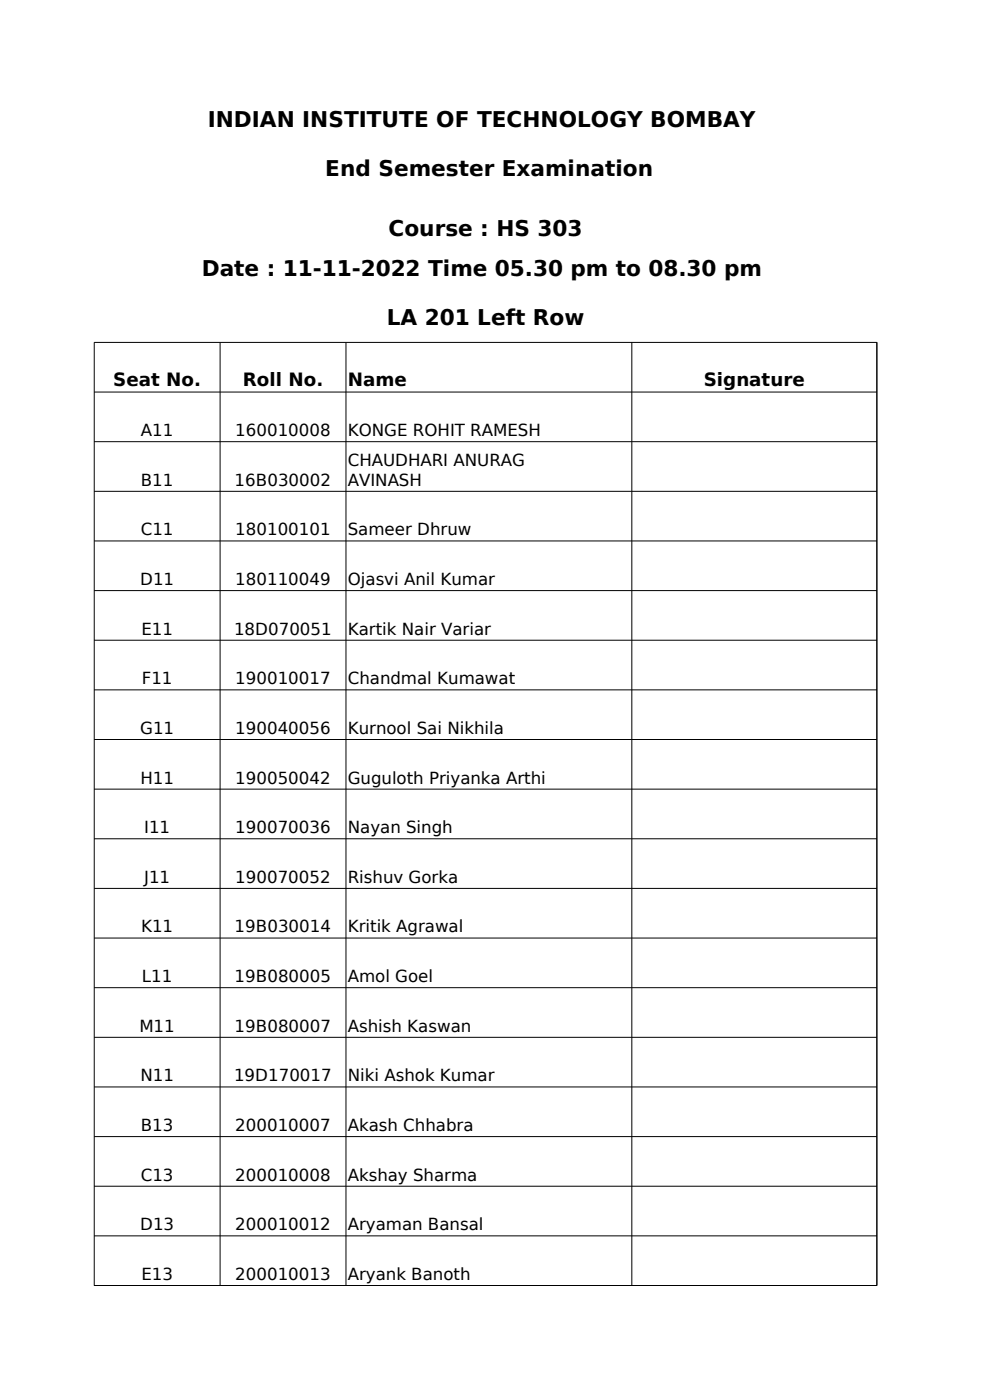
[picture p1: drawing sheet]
<svg xmlns="http://www.w3.org/2000/svg" width="210mm" height="297mm" viewBox="0 0 210 297" stroke-linecap="round" stroke-linejoin="round" font-family="sans-serif">
<defs><g id="words">
<g font-size="4.6">
<text x="44.1" y="26.9">INDIAN INSTITUTE OF TECHNOLOGY BOMBAY</text>
<text x="69" y="37.4">End Semester Examination</text>
<text x="82.4" y="50.2">Course : HS 303</text>
<text x="42.8" y="58.5">Date : 11-11-2022 Time 05.30 pm to 08.30 pm</text>
<text x="82.1" y="69">LA 201 Left Row</text>
</g>
<g font-size="3.9">
<text x="24" y="81.9">Seat No.</text>
<text x="51.5" y="81.9">Roll No.</text>
<text x="73.8" y="81.9">Name</text>
<text x="149.3" y="81.9">Signature</text>
</g>
<g font-size="3.5">
<text x="29.9" y="92.5">A11</text>
<text x="49.9" y="92.5">160010008</text>
<text x="73.8" y="92.5">KONGE ROHIT RAMESH</text>
<text x="73.8" y="98.9">CHAUDHARI ANURAG</text>
<text x="29.9" y="103.1">B11</text>
<text x="49.8" y="103.1">16B030002</text>
<text x="73.8" y="103.1">AVINASH</text>
<text x="29.8" y="113.6">C11</text>
<text x="49.9" y="113.6">180100101</text>
<text x="73.8" y="113.6">Sameer Dhruw</text>
<text x="29.7" y="124.1">D11</text>
<text x="49.9" y="124.1">180110049</text>
<text x="73.8" y="124.1">Ojasvi Anil Kumar</text>
<text x="30" y="134.6">E11</text>
<text x="49.6" y="134.6">18D070051</text>
<text x="73.8" y="134.6">Kartik Nair Variar</text>
<text x="30.1" y="145.2">F11</text>
<text x="49.9" y="145.2">190010017</text>
<text x="73.8" y="145.2">Chandmal Kumawat</text>
<text x="29.7" y="155.7">G11</text>
<text x="49.9" y="155.7">190040056</text>
<text x="73.8" y="155.7">Kurnool Sai Nikhila</text>
<text x="29.8" y="166.2">H11</text>
<text x="49.9" y="166.2">190050042</text>
<text x="73.8" y="166.2">Guguloth Priyanka Arthi</text>
<text x="30.6" y="176.7">I11</text>
<text x="49.9" y="176.7">190070036</text>
<text x="73.8" y="176.7">Nayan Singh</text>
<text x="30.6" y="187.3">J11</text>
<text x="49.9" y="187.3">190070052</text>
<text x="73.8" y="187.3">Rishuv Gorka</text>
<text x="29.9" y="197.8">K11</text>
<text x="49.8" y="197.8">19B030014</text>
<text x="73.8" y="197.8">Kritik Agrawal</text>
<text x="30.1" y="208.4">L11</text>
<text x="49.8" y="208.4">19B080005</text>
<text x="73.8" y="208.4">Amol Goel</text>
<text x="29.6" y="218.9">M11</text>
<text x="49.8" y="218.9">19B080007</text>
<text x="73.8" y="218.9">Ashish Kaswan</text>
<text x="29.8" y="229.4">N11</text>
<text x="49.6" y="229.4">19D170017</text>
<text x="73.8" y="229.4">Niki Ashok Kumar</text>
<text x="29.9" y="239.9">B13</text>
<text x="49.9" y="239.9">200010007</text>
<text x="73.8" y="239.9">Akash Chhabra</text>
<text x="29.8" y="250.5">C13</text>
<text x="49.9" y="250.5">200010008</text>
<text x="73.8" y="250.5">Akshay Sharma</text>
<text x="29.7" y="261">D13</text>
<text x="49.9" y="261">200010012</text>
<text x="73.8" y="261">Aryaman Bansal</text>
<text x="30" y="271.5">E13</text>
<text x="49.9" y="271.5">200010013</text>
<text x="73.8" y="271.5">Aryank Banoth</text>
</g>
</g></defs>
<g fill="none" stroke="#000" stroke-width=".21">
<path d="M20 72.6h166M20 72.6v200.1M46.7 72.6v200.1M73.4 72.6v200.1M134 72.6v200.1M186 72.6v200.1M20 83.2h166M20 93.7h166M20 104.2h166M20 114.8h166M20 125.3h166M20 135.8h166"/>
<path d="M20 146.4h166M20 156.9h166M20 167.4h166M20 177.9h166M20 188.5h166M20 199h166M20 209.5h166M20 220.1h166M20 230.6h166M20 241.1h166M20 251.7h166M20 262.2h166"/>
<path d="M20 272.7h166"/>
</g>
<use href="#words"/>
</svg>
